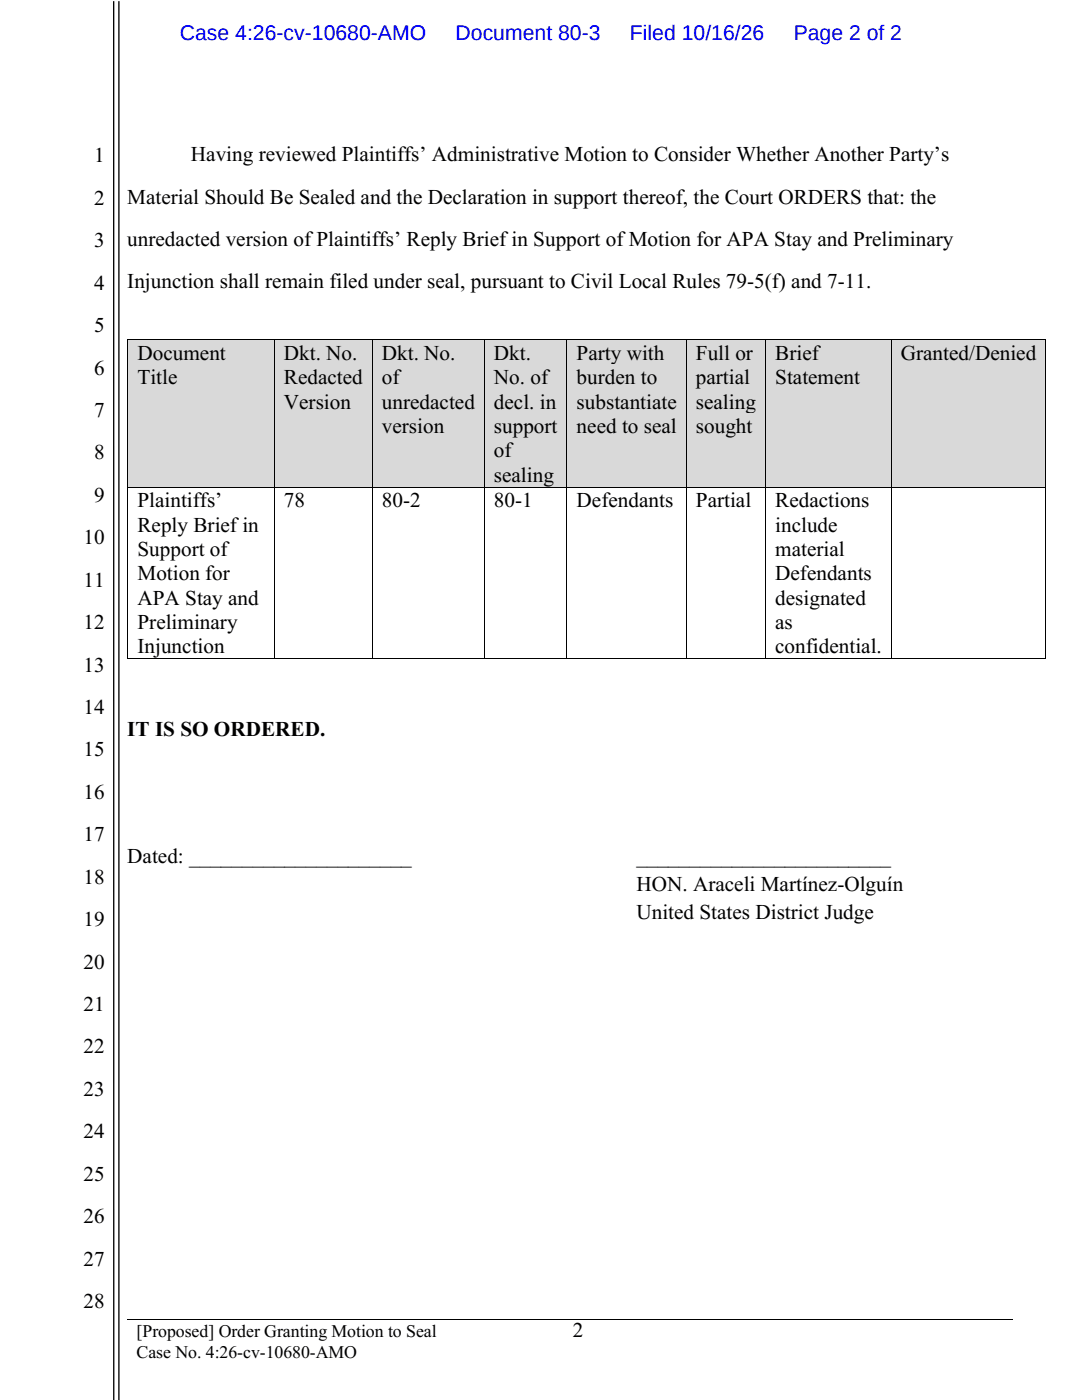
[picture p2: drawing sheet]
<svg xmlns="http://www.w3.org/2000/svg" width="216mm" height="279mm" viewBox="0 0 216 279" stroke-linecap="round" stroke-linejoin="round" font-family="sans-serif">
<defs><g id="words">
<g font-size="4.2" fill="#00f">
<text x="35.9" y="7.9">Case 4:26-cv-10680-AMO</text>
<text x="90.9" y="7.9">Document 80-3</text>
<text x="125.7" y="7.9">Filed 10/16/26</text>
<text x="158.4" y="7.9">Page 2 of 2</text>
</g>
<g font-size="4.2">
<text x="18.8" y="32.4">1</text>
<text x="38.1" y="32.2">Having reviewed Plaintiffs’ Administrative Motion to Consider Whether Another Party’s</text>
<text x="18.8" y="40.9">2</text>
<text x="25.4" y="40.6">Material Should Be Sealed and the Declaration in support thereof, the Court ORDERS that: the</text>
<text x="18.8" y="49.4">3</text>
<text x="25.4" y="49.1">unredacted version of Plaintiffs’ Reply Brief in Support of Motion for APA Stay and Preliminary</text>
<text x="18.8" y="57.8">4</text>
<text x="25.4" y="57.6">Injunction shall remain filed under seal, pursuant to Civil Local Rules 79-5(f) and 7-11.</text>
<text x="18.8" y="66.3">5</text>
<text x="27.4" y="71.8">Document</text>
<text x="56.6" y="71.8">Dkt. No.</text>
<text x="76.2" y="71.8">Dkt. No.</text>
<text x="98.6" y="71.8">Dkt.</text>
<text x="115.1" y="71.8">Party with</text>
<text x="138.9" y="71.8">Full or</text>
<text x="154.7" y="71.8">Brief</text>
<text x="179.7" y="71.8">Granted/Denied</text>
<text x="18.8" y="74.8">6</text>
<text x="27.4" y="76.7">Title</text>
<text x="56.6" y="76.7">Redacted</text>
<text x="76.2" y="76.7">of</text>
<text x="98.6" y="76.7">No. of</text>
<text x="115.1" y="76.7">burden to</text>
<text x="138.9" y="76.7">partial</text>
<text x="154.7" y="76.7">Statement</text>
<text x="18.8" y="83.2">7</text>
<text x="56.6" y="81.5">Version</text>
<text x="76.2" y="81.5">unredacted</text>
<text x="98.6" y="81.5">decl. in</text>
<text x="115.1" y="81.5">substantiate</text>
<text x="138.9" y="81.5">sealing</text>
<text x="76.2" y="86.4">version</text>
<text x="98.6" y="86.4">support</text>
<text x="115.1" y="86.4">need to seal</text>
<text x="138.9" y="86.4">sought</text>
<text x="18.8" y="91.7">8</text>
<text x="98.6" y="91.3">of</text>
<text x="18.8" y="100.2">9</text>
<text x="27.4" y="101.2">Plaintiffs’</text>
<text x="56.6" y="101.2">78</text>
<text x="76.2" y="101.2">80-2</text>
<text x="98.6" y="96.2">sealing</text>
<text x="98.6" y="101.2">80-1</text>
<text x="115.1" y="101.2">Defendants</text>
<text x="138.9" y="101.2">Partial</text>
<text x="154.7" y="101.2">Redactions</text>
<text x="27.4" y="106.1">Reply Brief in</text>
<text x="154.7" y="106.1">include</text>
<text x="16.7" y="108.6">10</text>
<text x="27.4" y="110.9">Support of</text>
<text x="154.7" y="110.9">material</text>
<text x="16.7" y="117.1">11</text>
<text x="27.4" y="115.8">Motion for</text>
<text x="154.7" y="115.8">Defendants</text>
<text x="16.7" y="125.6">12</text>
<text x="27.4" y="120.7">APA Stay and</text>
<text x="27.4" y="125.6">Preliminary</text>
<text x="154.7" y="120.7">designated</text>
<text x="154.7" y="125.6">as</text>
<text x="27.4" y="130.4">Injunction</text>
<text x="154.7" y="130.4">confidential.</text>
<text x="16.7" y="134">13</text>
<text x="16.7" y="142.5">14</text>
<text x="25.4" y="146.8">IT IS SO ORDERED.</text>
<text x="16.7" y="151">15</text>
<text x="16.7" y="159.4">16</text>
<text x="16.7" y="167.9">17</text>
<text x="25.4" y="172.2">Dated: _____________________</text>
<text x="127" y="172.2">________________________</text>
<text x="16.7" y="176.4">18</text>
<text x="127" y="177.9">HON. Araceli Martínez-Olguín</text>
<text x="16.7" y="184.8">19</text>
<text x="127" y="183.5">United States District Judge</text>
<text x="16.7" y="193.3">20</text>
<text x="16.7" y="201.8">21</text>
<text x="16.7" y="210.2">22</text>
<text x="16.7" y="218.7">23</text>
<text x="16.7" y="227.2">24</text>
<text x="16.7" y="235.6">25</text>
<text x="16.7" y="244.1">26</text>
<text x="16.7" y="252.6">27</text>
<text x="16.7" y="261">28</text>
<text x="114.3" y="266.9">2</text>
</g>
<g font-size="3.6">
<text x="27.3" y="266.9">[Proposed] Order Granting Motion to Seal</text>
<text x="27.3" y="271.1">Case No. 4:26-cv-10680-AMO</text>
</g>
</g></defs>
<path d="M25.4 263.4h83.1M108.6 263.4h13.6M122.3 263.4h79.7" fill="none" stroke="#000" stroke-width=".2"/>
<path d="M108.5 263.3h.1v.2h-.1zM122.2 263.3h.1v.2h-.1z" fill="#000"/>
<path d="M22.7 .2v279.2M23.7 .2v279.2" fill="none" stroke="#000" stroke-width=".26"/>
<g fill="#d9d9d9">
<path d="M25.6 67.9h29v29.2h-29z"/>
<path d="M27.4 67.9h25.4v4.9h-25.4z"/>
<path d="M27.4 72.8h25.4v4.8h-25.4z"/>
<path d="M54.8 67.9h19.4v29.2h-19.4z"/>
<path d="M56.6 67.9h15.8v4.9h-15.8z"/>
<path d="M56.6 72.8h15.8v4.8h-15.8z"/>
<path d="M56.6 77.6h15.8v5h-15.8z"/>
<path d="M74.3 67.9h22.2v29.2h-22.2z"/>
<path d="M76.2 67.9h18.5v4.9h-18.5z"/>
<path d="M76.2 72.8h18.5v4.8h-18.5z"/>
<path d="M76.2 77.6h18.5v5h-18.5z"/>
<path d="M76.2 82.5h18.5v4.9h-18.5z"/>
<path d="M96.7 67.9h16.3v29.2h-16.3z"/>
<path d="M98.6 67.9h12.7v4.9h-12.7z"/>
<path d="M98.6 72.8h12.7v4.8h-12.7z"/>
<path d="M98.6 77.6h12.7v5h-12.7z"/>
<path d="M98.6 82.5h12.7v4.9h-12.7z"/>
<path d="M98.6 87.4h12.7v4.9h-12.7z"/>
<path d="M98.6 92.3h12.7v4.8h-12.7z"/>
<path d="M113.3 67.9h23.6v29.2h-23.6z"/>
<path d="M115.1 67.9h19.9v4.9h-19.9z"/>
<path d="M115.1 72.8h19.9v4.8h-19.9z"/>
<path d="M115.1 77.6h19.9v5h-19.9z"/>
<path d="M115.1 82.5h19.9v4.9h-19.9z"/>
<path d="M137.1 67.9h15.6v29.2h-15.6z"/>
<path d="M138.9 67.9h12v4.9h-12z"/>
<path d="M138.9 72.8h12v4.8h-12z"/>
<path d="M138.9 77.6h12v5h-12z"/>
<path d="M138.9 82.5h12v4.9h-12z"/>
<path d="M152.8 67.9h25v29.2h-25z"/>
<path d="M154.7 67.9h21.2v4.9h-21.2z"/>
<path d="M154.7 72.8h21.2v4.8h-21.2z"/>
<path d="M178 67.9h30.6v29.2h-30.6z"/>
<path d="M179.7 67.9h27.1v4.9h-27.1z"/>
</g>
<g fill="#000">
<path d="M25.4 67.7h.2v.2h-.2zM54.6 67.7h.2v.2h-.2zM74.2 67.7h.1v.2h-.1zM96.5 67.7h.2v.2h-.2zM113 67.7h.2v.2h-.2zM136.9 67.7h.2v.2h-.2zM152.7 67.7h.1v.2h-.1zM177.8 67.7h.2v.2h-.2zM208.6 67.7h.2v.2h-.2zM25.4 97.1h.2v.2h-.2zM54.6 97.1h.2v.2h-.2zM74.2 97.1h.1v.2h-.1z"/>
<path d="M96.5 97.1h.2v.2h-.2zM113 97.1h.2v.2h-.2zM136.9 97.1h.2v.2h-.2zM152.7 97.1h.1v.2h-.1zM177.8 97.1h.2v.2h-.2zM208.6 97.1h.2v.2h-.2zM25.4 131.4h.2v.2h-.2zM54.6 131.4h.2v.2h-.2zM74.2 131.4h.1v.2h-.1zM96.5 131.4h.2v.2h-.2zM113 131.4h.2v.2h-.2zM136.9 131.4h.2v.2h-.2z"/>
<path d="M152.7 131.4h.1v.2h-.1zM177.8 131.4h.2v.2h-.2zM208.6 131.4h.2v.2h-.2z"/>
</g>
<g fill="none" stroke="#000" stroke-width=".2">
<path d="M25.5 67.9v29.2M25.6 67.8h29M54.7 67.9v29.2M54.8 67.8h19.4M74.3 67.9v29.2M74.3 67.8h22.2M96.6 67.9v29.2M96.7 67.8h16.3M113.1 67.9v29.2M113.2 67.8h23.7M137 67.9v29.2M137.1 67.8h15.6"/>
<path d="M152.7 67.9v29.2M152.8 67.8h25M177.9 67.9v29.2M178 67.8h30.6M208.7 67.9v29.2M25.5 97.3v34.1M25.6 97.2h29M54.7 97.3v34.1M54.8 97.2h19.4M74.3 97.3v34.1M74.3 97.2h22.2M96.6 97.3v34.1"/>
<path d="M96.7 97.2h16.3M113.1 97.3v34.1M113.2 97.2h23.7M137 97.3v34.1M137.1 97.2h15.6M152.7 97.3v34.1M152.8 97.2h25M177.9 97.3v34.1M178 97.2h30.6M208.7 97.3v34.1M25.6 131.5h29M54.8 131.5h19.4"/>
<path d="M74.3 131.5h22.2M96.7 131.5h16.3M113.2 131.5h23.7M137.1 131.5h15.6M152.8 131.5h25M178 131.5h30.6"/>
</g>
<use href="#words"/>
</svg>
